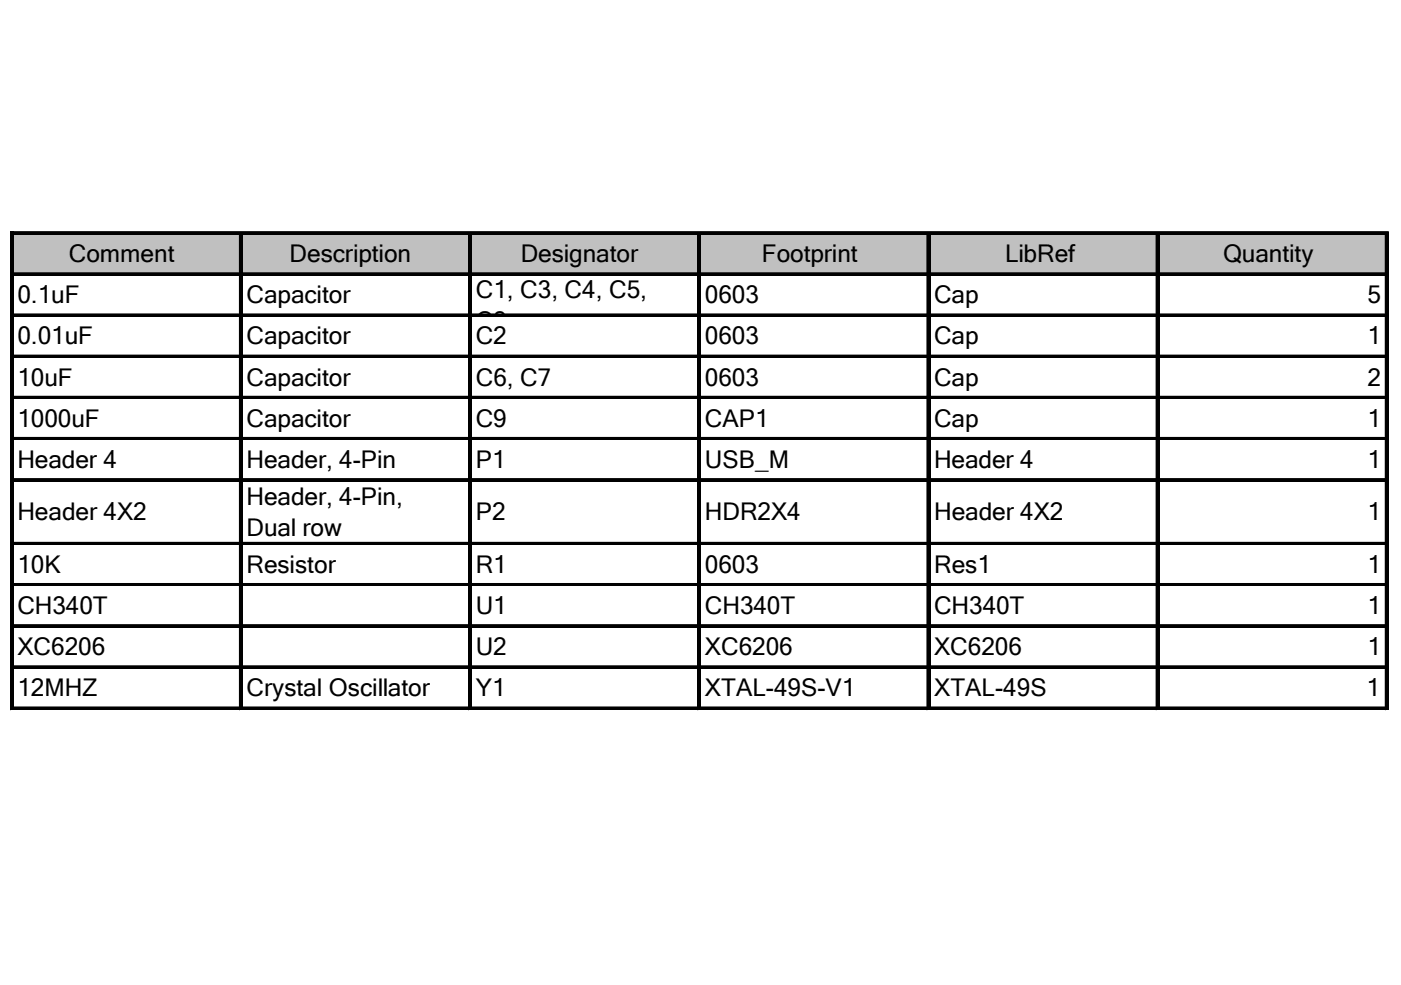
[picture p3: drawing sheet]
<svg xmlns="http://www.w3.org/2000/svg" width="289mm" height="203mm" viewBox="0 0 289 203" stroke-linecap="round" stroke-linejoin="round" font-family="sans-serif">
<defs><g id="words">
<g font-size="5">
<text x="14.2" y="54.1">Comment</text>
<text x="59.7" y="54.1">Description</text>
<text x="107.4" y="54.1">Designator</text>
<text x="157.1" y="54.1">Footprint</text>
<text x="207.3" y="54.1">LibRef</text>
<text x="252.2" y="54.1">Quantity</text>
<text x="3.6" y="62.6">0.1uF</text>
<text x="50.9" y="62.6">Capacitor</text>
<text x="98.1" y="61.5">C1, C3, C4, C5,</text>
<text x="145.4" y="62.6">0603</text>
<text x="192.6" y="62.6">Cap</text>
<text x="282" y="62.6">5</text>
<text x="3.6" y="71.1">0.01uF</text>
<text x="50.9" y="71.1">Capacitor</text>
<text x="98.1" y="67.8">C8</text>
<text x="98.1" y="71.1">C2</text>
<text x="145.4" y="71.1">0603</text>
<text x="192.6" y="71.1">Cap</text>
<text x="282" y="71.1">1</text>
<text x="3.6" y="79.6">10uF</text>
<text x="50.9" y="79.6">Capacitor</text>
<text x="98.1" y="79.6">C6, C7</text>
<text x="145.4" y="79.6">0603</text>
<text x="192.6" y="79.6">Cap</text>
<text x="282" y="79.6">2</text>
<text x="3.6" y="88">1000uF</text>
<text x="50.9" y="88">Capacitor</text>
<text x="98.1" y="88">C9</text>
<text x="145.4" y="88">CAP1</text>
<text x="192.6" y="88">Cap</text>
<text x="282" y="88">1</text>
<text x="3.6" y="96.5">Header 4</text>
<text x="50.9" y="96.5">Header, 4-Pin</text>
<text x="98.1" y="96.5">P1</text>
<text x="145.4" y="96.5">USB_M</text>
<text x="192.6" y="96.5">Header 4</text>
<text x="282" y="96.5">1</text>
<text x="3.6" y="107.4">Header 4X2</text>
<text x="50.9" y="104.2">Header, 4-Pin,</text>
<text x="98.1" y="107.4">P2</text>
<text x="145.4" y="107.4">HDR2X4</text>
<text x="192.6" y="107.4">Header 4X2</text>
<text x="282" y="107.4">1</text>
<text x="50.9" y="110.5">Dual row</text>
<text x="3.6" y="118.2">10K</text>
<text x="50.9" y="118.2">Resistor</text>
<text x="98.1" y="118.2">R1</text>
<text x="145.4" y="118.2">0603</text>
<text x="192.6" y="118.2">Res1</text>
<text x="282" y="118.2">1</text>
<text x="3.6" y="126.7">CH340T</text>
<text x="98.1" y="126.7">U1</text>
<text x="145.4" y="126.7">CH340T</text>
<text x="192.6" y="126.7">CH340T</text>
<text x="282" y="126.7">1</text>
<text x="3.6" y="135.2">XC6206</text>
<text x="98.1" y="135.2">U2</text>
<text x="145.4" y="135.2">XC6206</text>
<text x="192.6" y="135.2">XC6206</text>
<text x="282" y="135.2">1</text>
<text x="3.6" y="143.6">12MHZ</text>
<text x="50.9" y="143.6">Crystal Oscillator</text>
<text x="98.1" y="143.6">Y1</text>
<text x="145.4" y="143.6">XTAL-49S-V1</text>
<text x="192.6" y="143.6">XTAL-49S</text>
<text x="281.8" y="143.6">1</text>
</g>
</g></defs>
<path d="M2.7 48.3h283.4v8.4h-283.4z" fill="#c0c0c0"/>
<g fill="none" stroke="#000" stroke-width=".21">
<path d="M2.1 47.8v98.6M2.8 47.8h283.5M2.8 56.3h283.5M49.4 48.4v98M96.6 48.4v98M143.9 48.4v98M191.2 48.4v98M238.4 48.4v98M285.7 48.4v98M2.8 64.8h283.5M2.8 73.3h283.5M2.8 81.7h283.5"/>
<path d="M2.8 90.2h283.5M2.8 98.7h283.5M2.8 111.9h283.5M2.8 120.4h283.5M2.8 128.9h283.5M2.8 137.4h283.5M2.8 145.8h283.5"/>
</g>
<g fill="#000">
<path d="M2.1 47.8h.7v98.6h-.7zM2.8 47.8h283.5v.6h-283.5zM2.8 56.3h283.5v.6h-283.5zM49.4 48.4h.6v98h-.6zM96.6 48.4h.7v98h-.7zM143.9 48.4h.7v98h-.7zM191.2 48.4h.6v98h-.6zM238.4 48.4h.7v98h-.7zM285.7 48.4h.6v98h-.6zM2.8 64.8h283.5v.6h-283.5zM2.8 73.3h283.5v.6h-283.5zM2.8 81.7h283.5v.6h-283.5z"/>
<path d="M2.8 90.2h283.5v.6h-283.5zM2.8 98.7h283.5v.6h-283.5zM2.8 111.9h283.5v.6h-283.5zM2.8 120.4h283.5v.6h-283.5zM2.8 128.9h283.5v.6h-283.5zM2.8 137.4h283.5v.6h-283.5zM2.8 145.8h283.5v.6h-283.5z"/>
</g>
<use href="#words"/>
</svg>
